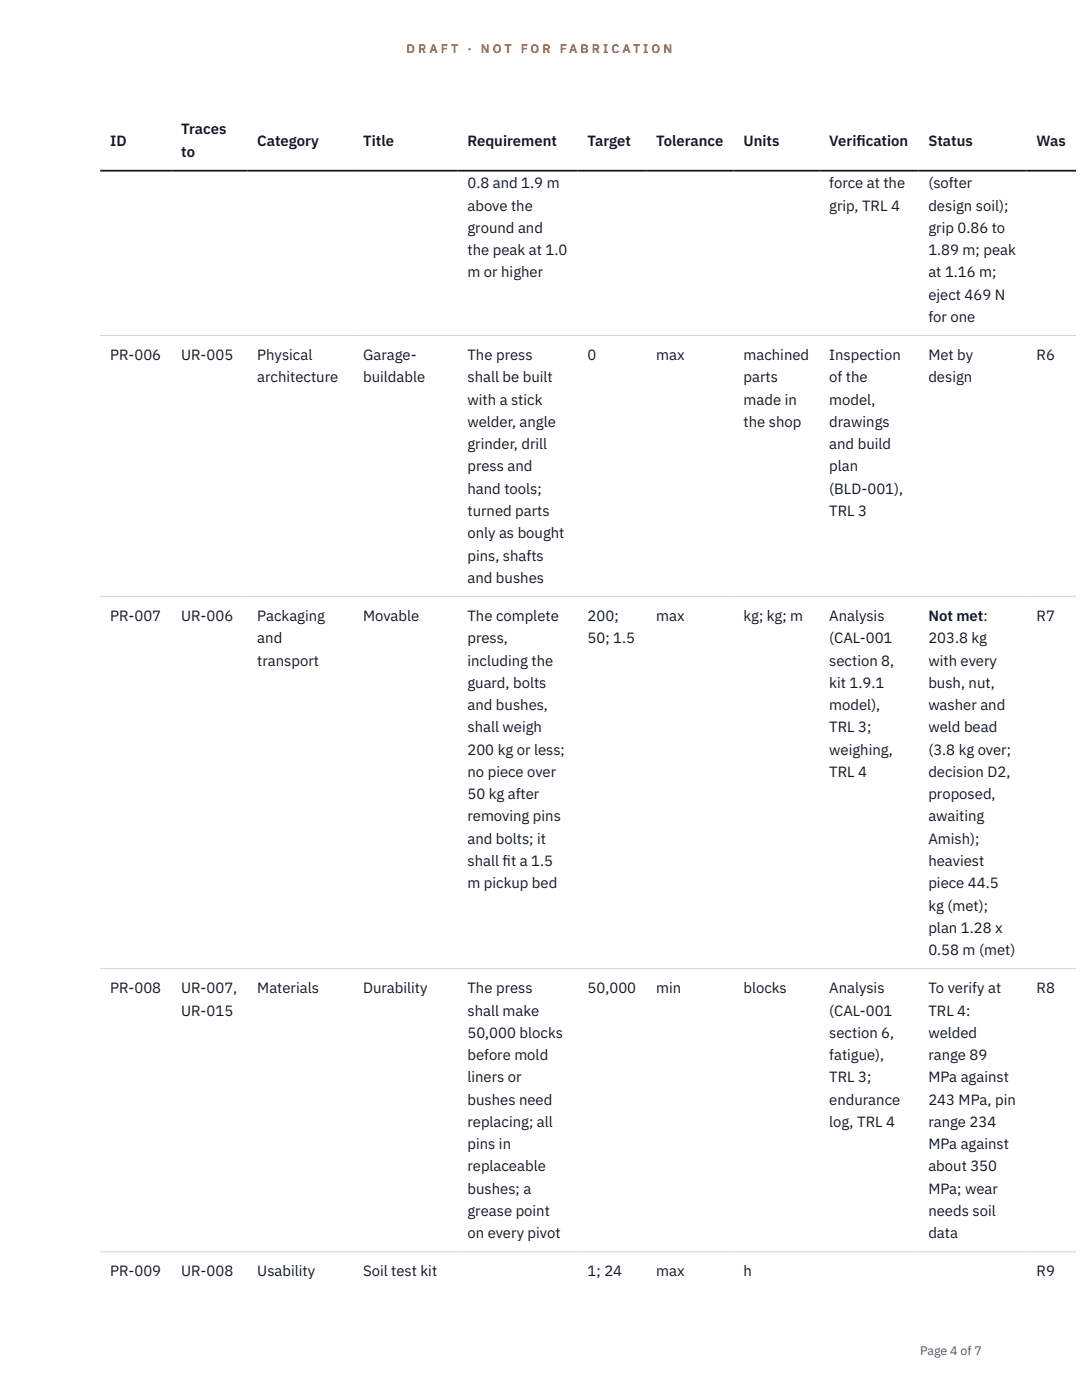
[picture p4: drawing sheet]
<svg xmlns="http://www.w3.org/2000/svg" width="216mm" height="279mm" viewBox="0 0 216 279" stroke-linecap="round" stroke-linejoin="round" font-family="sans-serif">
<defs><g id="words">
<g font-size="3" fill="#111827">
<text x="22" y="29.1">ID</text>
<text x="36.2" y="26.8">Traces</text>
<text x="51.3" y="29.1">Category</text>
<text x="72.5" y="29.1">Title</text>
<text x="93.3" y="29.1">Requirement</text>
<text x="117.3" y="29.1">Target</text>
<text x="131" y="29.1">Tolerance</text>
<text x="148.4" y="29.1">Units</text>
<text x="165.5" y="29.1">Verif</text>
<text x="170.9" y="29.1">ication</text>
<text x="185.2" y="29.1">Status</text>
<text x="206.8" y="29.1">Was</text>
<text x="36.2" y="31.3">to</text>
<text x="93.3" y="37.6">0.8 and 1.9 m</text>
<text x="165.5" y="37.6">force at the</text>
<text x="185.2" y="37.6">(softer</text>
<text x="93.3" y="42">above the</text>
<text x="93.3" y="46.5">ground and</text>
<text x="165.5" y="42">grip, TRL 4</text>
<text x="185.2" y="42">design soil);</text>
<text x="185.2" y="46.5">grip 0.86 to</text>
<text x="93.3" y="50.9">the peak at 1.0</text>
<text x="185.2" y="50.9">1.89 m; peak</text>
<text x="93.3" y="55.4">m or higher</text>
<text x="185.2" y="55.4">at 1.16 m;</text>
<text x="185.2" y="59.8">eject 469 N</text>
<text x="185.2" y="64.2">for one</text>
<text x="22" y="71.9">PR-006</text>
<text x="36.2" y="71.9">UR-005</text>
<text x="51.3" y="71.9">Physical</text>
<text x="72.5" y="71.9">Garage-</text>
<text x="93.3" y="71.9">The press</text>
<text x="117.3" y="71.9">0</text>
<text x="131" y="71.9">max</text>
<text x="148.4" y="71.9">machined</text>
<text x="165.5" y="71.9">Inspection</text>
<text x="185.2" y="71.9">Met by</text>
<text x="206.8" y="71.9">R6</text>
<text x="51.3" y="76.3">architecture</text>
<text x="72.5" y="76.3">buildable</text>
<text x="93.3" y="76.3">shall be built</text>
<text x="148.4" y="76.3">parts</text>
<text x="165.5" y="76.3">of the</text>
<text x="185.2" y="76.3">design</text>
<text x="93.3" y="80.8">with a stick</text>
<text x="148.4" y="80.8">made in</text>
<text x="165.5" y="80.8">model,</text>
<text x="93.3" y="85.2">welder, angle</text>
<text x="93.3" y="89.6">grinder, drill</text>
<text x="148.4" y="85.2">the shop</text>
<text x="165.5" y="85.2">drawings</text>
<text x="165.5" y="89.6">and build</text>
<text x="93.3" y="94.1">press and</text>
<text x="165.5" y="94.1">plan</text>
<text x="93.3" y="98.5">hand tools;</text>
<text x="165.5" y="98.5">(BLD-001),</text>
<text x="93.3" y="103">turned parts</text>
<text x="93.3" y="107.4">only as bought</text>
<text x="165.5" y="103">TRL 3</text>
<text x="93.3" y="111.9">pins, shafts</text>
<text x="93.3" y="116.3">and bushes</text>
<text x="22" y="123.9">PR-007</text>
<text x="36.2" y="123.9">UR-006</text>
<text x="51.3" y="123.9">Packaging</text>
<text x="72.5" y="123.9">Movable</text>
<text x="93.3" y="123.9">The complete</text>
<text x="117.3" y="123.9">200;</text>
<text x="131" y="123.9">max</text>
<text x="148.4" y="123.9">kg; kg; m</text>
<text x="165.5" y="123.9">Analysis</text>
<text x="185.2" y="123.9">Not met:</text>
<text x="206.8" y="123.9">R7</text>
<text x="51.3" y="128.4">and</text>
<text x="93.3" y="128.4">press,</text>
<text x="117.3" y="128.4">50; 1.5</text>
<text x="165.5" y="128.4">(CAL-001</text>
<text x="185.2" y="128.4">203.8 kg</text>
<text x="51.3" y="132.8">transport</text>
<text x="93.3" y="132.8">including the</text>
<text x="93.3" y="137.3">guard, bolts</text>
<text x="165.5" y="132.8">section 8,</text>
<text x="165.5" y="137.3">kit 1.9.1</text>
<text x="185.2" y="132.8">with every</text>
<text x="185.2" y="137.3">bush, nut,</text>
<text x="93.3" y="141.7">and bushes,</text>
<text x="165.5" y="141.7">model),</text>
<text x="185.2" y="141.7">washer and</text>
<text x="93.3" y="146.2">shall weigh</text>
<text x="165.5" y="146.2">TRL 3;</text>
<text x="185.2" y="146.2">weld bead</text>
<text x="93.3" y="150.6">200 kg or less;</text>
<text x="93.3" y="155.1">no piece over</text>
<text x="165.5" y="150.6">weighing,</text>
<text x="165.5" y="155.1">TRL 4</text>
<text x="185.2" y="150.6">(3.8 kg over;</text>
<text x="185.2" y="155.1">decision D2,</text>
<text x="93.3" y="159.5">50 kg after</text>
<text x="185.2" y="159.5">proposed,</text>
<text x="93.3" y="163.9">removing pins</text>
<text x="185.2" y="163.9">awaiting</text>
<text x="93.3" y="168.4">and bolts; it</text>
<text x="93.3" y="172.8">shall f</text>
<text x="100.3" y="172.8">it a 1.5</text>
<text x="185.2" y="168.4">Amish);</text>
<text x="185.2" y="172.8">heaviest</text>
<text x="93.3" y="177.3">m pickup bed</text>
<text x="185.2" y="177.3">piece 44.5</text>
<text x="185.2" y="181.7">kg (met);</text>
<text x="185.2" y="186.2">plan 1.28 x</text>
<text x="185.2" y="190.6">0.58 m (met)</text>
<text x="22" y="198.2">PR-008</text>
<text x="36.2" y="198.2">UR-007,</text>
<text x="36.2" y="202.7">UR-015</text>
<text x="51.3" y="198.2">Materials</text>
<text x="72.5" y="198.2">Durability</text>
<text x="93.3" y="198.2">The press</text>
<text x="93.3" y="202.7">shall make</text>
<text x="117.3" y="198.2">50,000</text>
<text x="131" y="198.2">min</text>
<text x="148.4" y="198.2">blocks</text>
<text x="165.5" y="198.2">Analysis</text>
<text x="165.5" y="202.7">(CAL-001</text>
<text x="185.2" y="198.2">To verify at</text>
<text x="185.2" y="202.7">TRL 4:</text>
<text x="206.8" y="198.2">R8</text>
<text x="93.3" y="207.1">50,000 blocks</text>
<text x="165.5" y="207.1">section 6,</text>
<text x="185.2" y="207.1">welded</text>
<text x="93.3" y="211.6">before mold</text>
<text x="165.5" y="211.6">fatigue),</text>
<text x="185.2" y="211.6">range 89</text>
<text x="93.3" y="216">liners or</text>
<text x="93.3" y="220.5">bushes need</text>
<text x="165.5" y="216">TRL 3;</text>
<text x="165.5" y="220.5">endurance</text>
<text x="185.2" y="216">MPa against</text>
<text x="185.2" y="220.5">243 MPa, pin</text>
<text x="93.3" y="224.9">replacing; all</text>
<text x="165.5" y="224.9">log, TRL 4</text>
<text x="185.2" y="224.9">range 234</text>
<text x="93.3" y="229.4">pins in</text>
<text x="93.3" y="233.8">replaceable</text>
<text x="185.2" y="229.4">MPa against</text>
<text x="185.2" y="233.8">about 350</text>
<text x="93.3" y="238.2">bushes; a</text>
<text x="185.2" y="238.2">MPa; wear</text>
<text x="93.3" y="242.7">grease point</text>
<text x="185.2" y="242.7">needs soil</text>
<text x="93.3" y="247.1">on every pivot</text>
<text x="185.2" y="247.1">data</text>
<text x="22" y="254.8">PR-009</text>
<text x="36.2" y="254.8">UR-008</text>
<text x="51.3" y="254.8">Usability</text>
<text x="72.5" y="254.8">Soil test kit</text>
<text x="117.3" y="254.8">1; 24</text>
<text x="131" y="254.8">max</text>
<text x="148.4" y="254.8">h</text>
<text x="206.8" y="254.8">R9</text>
</g>
<g font-size="2.5" fill="#b45309">
<text x="81.1" y="10.5">D R A F T</text>
<text x="93.3" y="10.5">·</text>
<text x="95.9" y="10.5">N O T</text>
<text x="103.9" y="10.5">F O R</text>
<text x="111.7" y="10.5">F A B R I C A T I O N</text>
</g>
<text font-size="2.5" fill="#4b5563" x="183.6" y="270.3">Page 4 of 7</text>
</g></defs>
<path d="M20 66.9h194.7M20 119h194.7M20 193.3h194.7M20 249.8h194.7" fill="none" stroke="#d1d5db" stroke-width=".2"/>
<path d="M20 34.1h194.7" fill="none" stroke="#111827" stroke-width=".35"/>
<use href="#words"/>
</svg>
